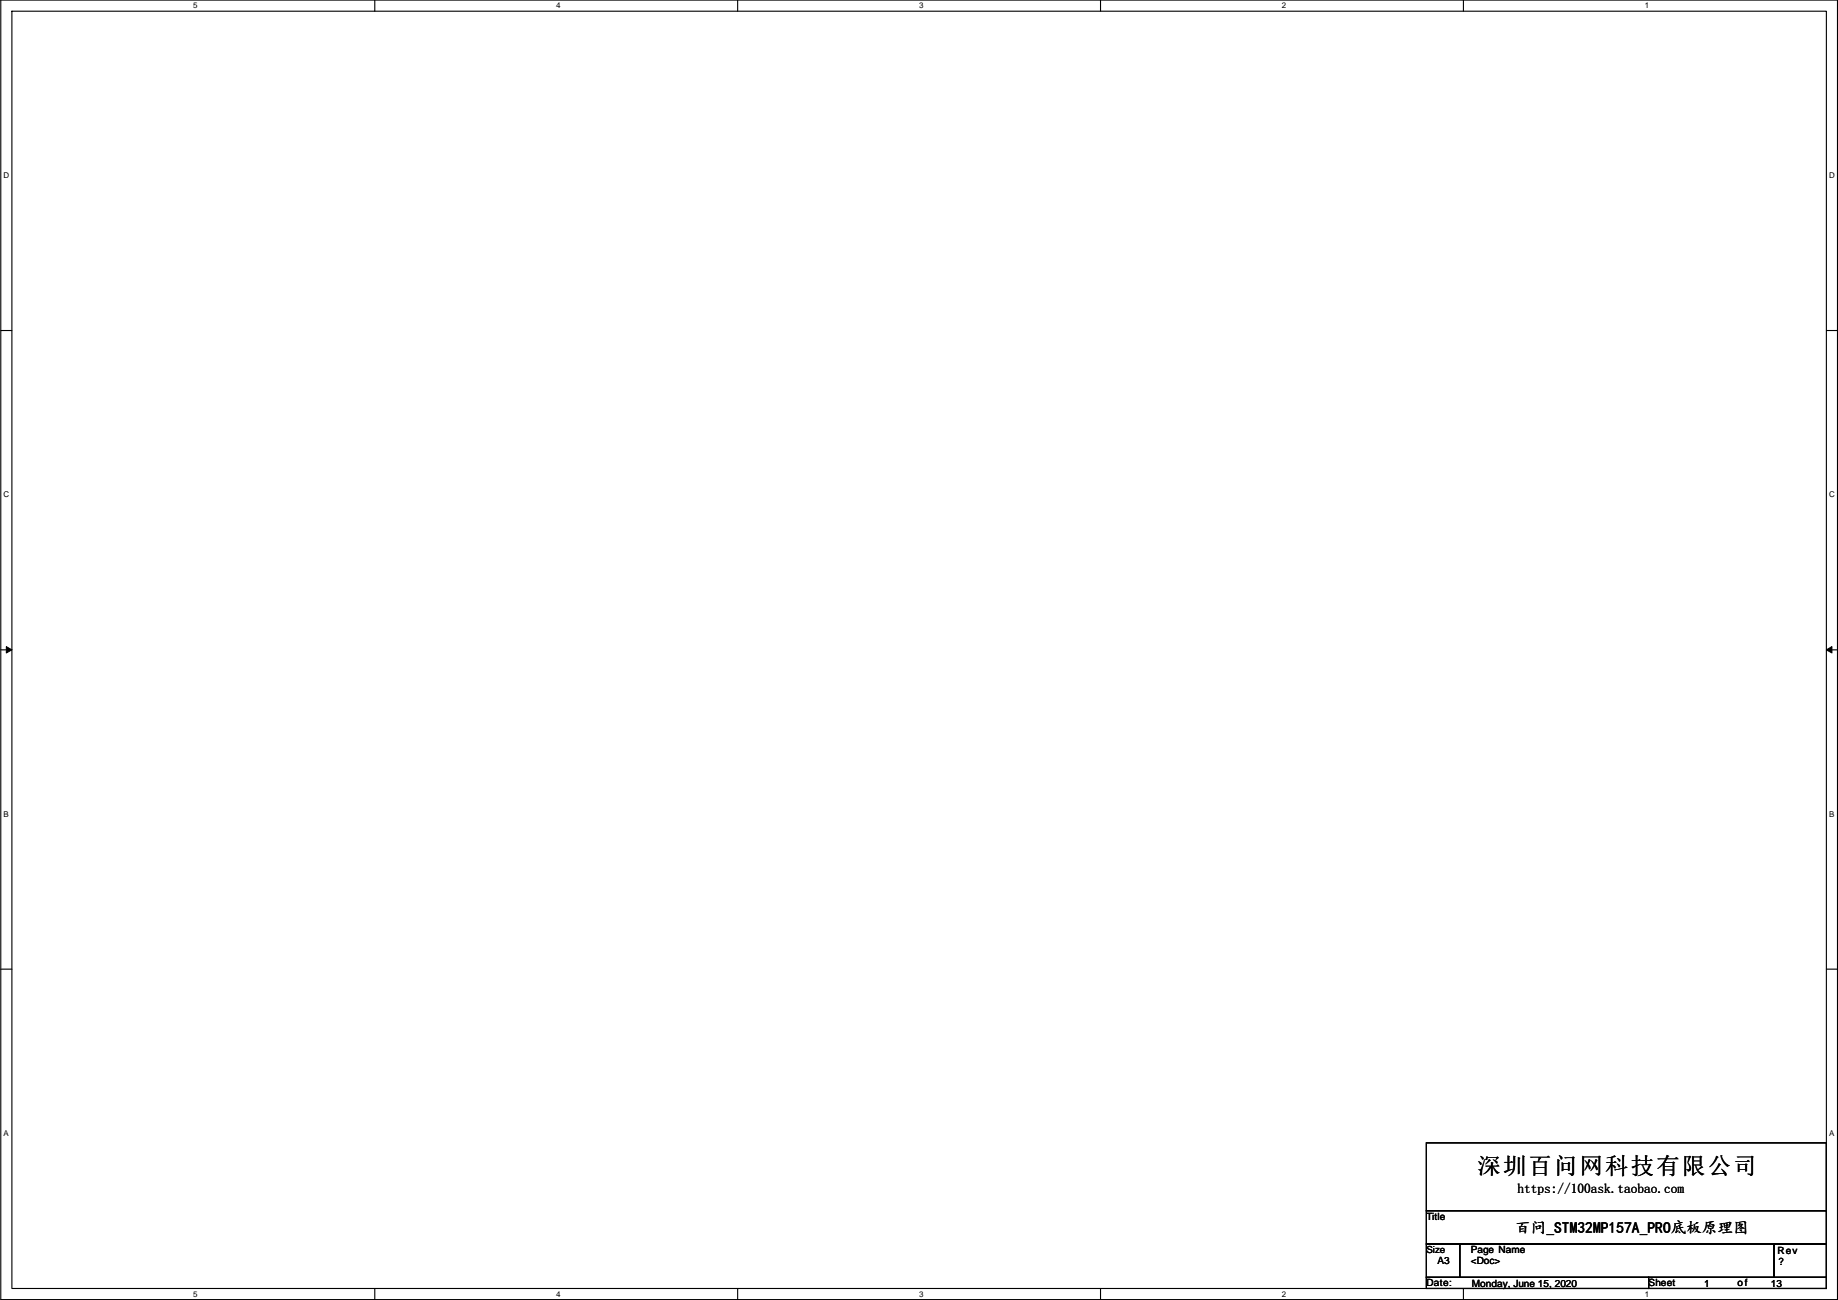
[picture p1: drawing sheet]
<svg xmlns="http://www.w3.org/2000/svg" width="420mm" height="297mm" viewBox="0 0 420 297" stroke-linecap="round" stroke-linejoin="round" font-family="sans-serif">
<defs><g id="words">
<text font-size="5.3" x="337.7" y="268.2">深圳百问网科技有限公司</text>
<text font-size="3.6" x="346.4" y="281.7">百问_STM32MP157A_PRO底板原理图</text>
<text font-size="3" x="346.9" y="272.6">https://100ask.taobao.com</text>
<g font-size="2.3">
<text x="326.1" y="278.7">Title</text>
<text x="336.2" y="286.3">Page Name</text>
<text x="406.3" y="286.6">Rev</text>
<text x="326.1" y="293.9">Date:</text>
<text x="328.6" y="288.8">A3</text>
<text x="336.2" y="288.8">&lt;Doc&gt;</text>
<text x="376.9" y="293.9">Sheet</text>
<text x="397.2" y="293.9">of</text>
<text x="406.6" y="289.1">?</text>
<text x="336.5" y="294.2">Monday, June 15, 2020</text>
<text x="389.6" y="294.2">1</text>
<text x="404.8" y="294.2">13</text>
</g>
<text font-size="2.2" x="326.1" y="286.2">Size</text>
<g font-size="1.8">
<text x="44.2" y="1.9">5</text>
<text x="127.1" y="1.9">4</text>
<text x="210.1" y="1.9">3</text>
<text x="293" y="1.9">2</text>
<text x="376" y="1.9">1</text>
<text x=".8" y="40.7">D</text>
<text x="418.1" y="40.7">D</text>
<text x=".8" y="113.6">C</text>
<text x="418.1" y="113.6">C</text>
<text x=".8" y="186.6">B</text>
<text x="418.1" y="186.6">B</text>
<text x=".8" y="259.5">A</text>
<text x="418.1" y="259.5">A</text>
<text x="44.2" y="296.3">5</text>
<text x="127.1" y="296.3">4</text>
<text x="210.1" y="296.3">3</text>
<text x="293" y="296.3">2</text>
<text x="376" y="296.3">1</text>
</g>
</g></defs>
<path d="M.2 0h419.8v296.9h-419.8zM2.7 2.6h414.8v291.8h-414.8z" fill="none" stroke="#000" stroke-width=".25"/>
<g fill="#fff">
<path d="M44.2 .3h1v2h-1z"/>
<path d="M44.2 294.7h1v2h-1z"/>
</g>
<path d="M85.7 0v2.6M85.7 294.4v2.5" fill="none" stroke="#000" stroke-width=".25"/>
<g fill="#fff">
<path d="M127.1 .3h1v2h-1z"/>
<path d="M127.1 294.7h1v2h-1z"/>
</g>
<path d="M168.6 0v2.6M168.6 294.4v2.5" fill="none" stroke="#000" stroke-width=".25"/>
<g fill="#fff">
<path d="M210.1 .3h1v2h-1z"/>
<path d="M210.1 294.7h1v2h-1z"/>
</g>
<path d="M251.6 0v2.6M251.6 294.4v2.5" fill="none" stroke="#000" stroke-width=".25"/>
<g fill="#fff">
<path d="M293 .3h1v2h-1z"/>
<path d="M293 294.7h1v2h-1z"/>
</g>
<path d="M334.5 0v2.6M334.5 294.4v2.5" fill="none" stroke="#000" stroke-width=".25"/>
<g fill="#fff">
<path d="M376 .3h1v2h-1z"/>
<path d="M376 294.7h1v2h-1z"/>
<path d="M.8 39h1.3v2.1h-1.3z"/>
<path d="M418.1 39h1.3v2.1h-1.3z"/>
<path d="M.8 112h1.3v2h-1.3z"/>
<path d="M418.1 112h1.3v2h-1.3z"/>
</g>
<path d="M.2 75.5h2.5M417.5 75.5h2.5" fill="none" stroke="#000" stroke-width=".25"/>
<g fill="#fff">
<path d="M.8 185h1.2v2h-1.2z"/>
<path d="M418.1 185h1.2v2h-1.2z"/>
</g>
<path d="M.2 148.5h2.5M417.5 148.5h2.5" fill="none" stroke="#000" stroke-width=".25"/>
<path d="M1.4 147.7l1.3 .8-1.3 .7zM417.5 148.5l1.3-.8v1.5z" fill="#000" stroke="#000" stroke-width=".23"/>
<g fill="#fff">
<path d="M.8 257.9h1.2v2h-1.2z"/>
<path d="M418.1 257.9h1.2v2h-1.2z"/>
</g>
<path d="M.2 221.4h2.5M417.5 221.4h2.5M326.1 261.1h91.4v15.5h-91.4zM326.1 276.6h91.4v7.6h-91.4zM326.1 291.9h50.8v2.5h-50.8zM326.1 284.2h7.6v7.7h-7.6zM333.7 284.2h71.9v7.7h-71.9zM376.9 291.9h40.6v2.5h-40.6zM405.6 284.2h11.9v7.7h-11.9z" fill="none" stroke="#000" stroke-width=".25"/>
<use href="#words"/>
</svg>
